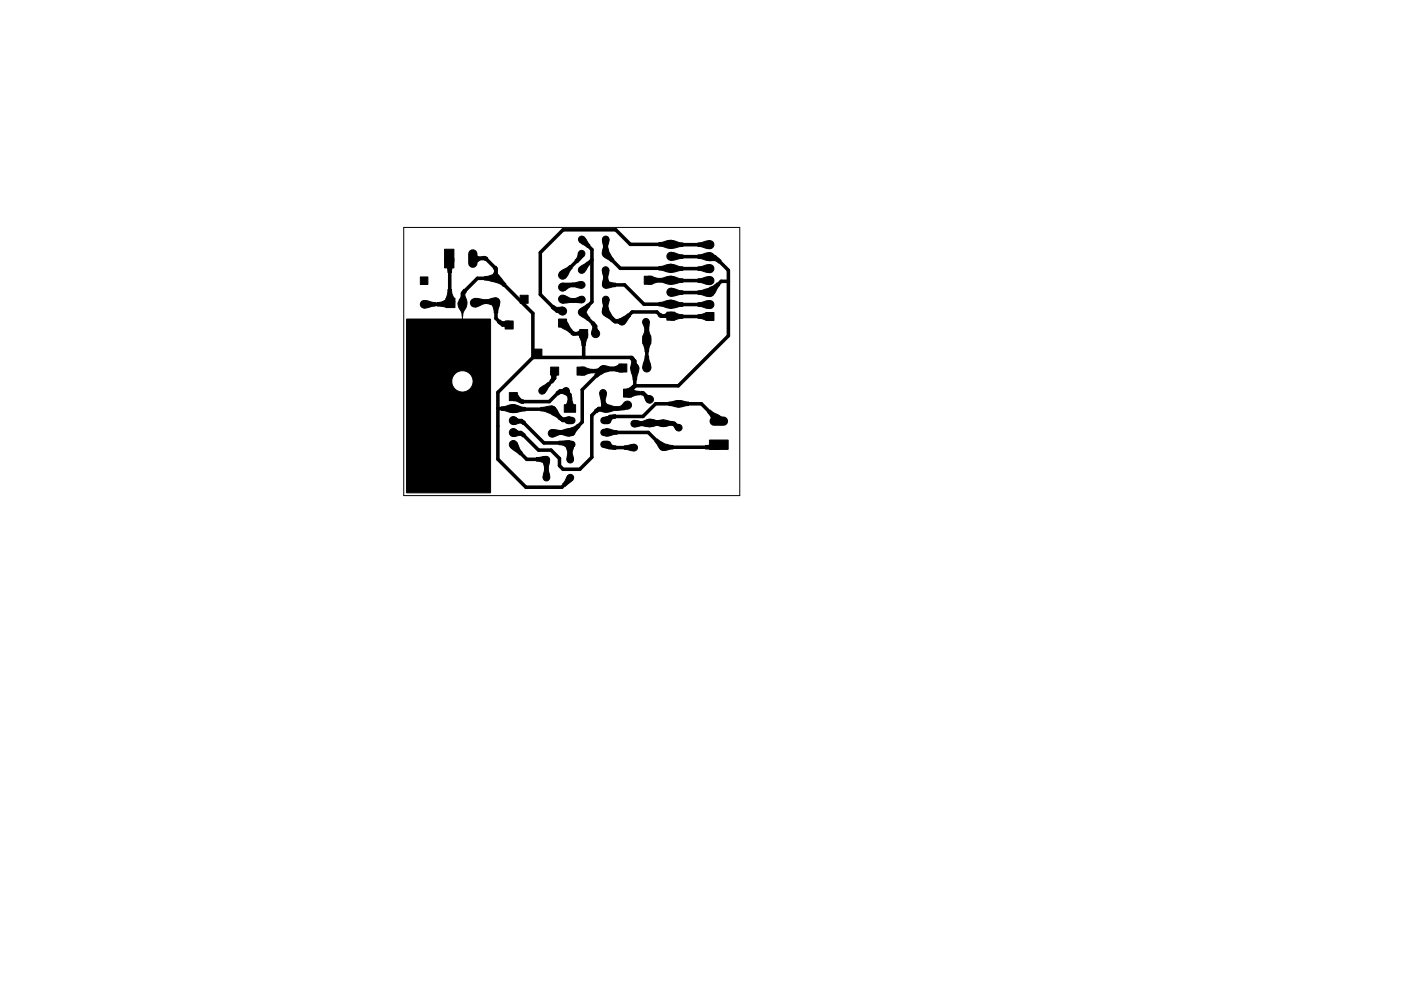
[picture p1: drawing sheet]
<svg xmlns="http://www.w3.org/2000/svg" width="297mm" height="210mm" viewBox="0 0 297 210" stroke-linecap="round" stroke-linejoin="round" font-family="sans-serif">
<path d="M85.6 48.3h71.2v56.9h-71.2zM98 64.3v4.1" fill="none" stroke="#000" stroke-width=".21"/>
<g fill="#000" stroke="#000" stroke-width=".21">
<path d="M89.1 58.8h1.6v1.6h-1.6zM94.3 52.9h1.9v3.9h-1.9zM94.3 55l.9-.6 1 .5-.5 2.9h-.7l-.1-.8zM99.8 54.9l1.1-.7 .5 .3h.5a1.27 1.27 0 0 1 1.5 .3l-.5 .5-.2-.2a1.44 1.44 0 0 0-1.6 .5l-.9 .2zM105.1 56.5l.3 .4v1.1l.3 .4-.5 1-.8-.4 .1-.7a.89 .89 0 0 0 .1-1.3zM102.8 58.7l2.3-.5 .5 .8-.4 .8h-.6l-1.8-.4zM104.8 58.8l.9-.4 1.6 1.9-.6 .5-.6-.6-1.3-.5zM118.7 57.8l2.1-1.5 .5 .6-1.4 2.1-.9-.3zM121.3 60.1l2-.4 .4 .8-.4 .6h-.6l-1.4-.3zM122.6 53.7l.8-.2 .4 .8-1.4 1.5-.5-.6 .5-.6zM123.1 50.5l.7-.2 .4 .4 .9 1.3-.5 .5-1.7-1.2zM122.8 56.8l1.7-1.2 .6 .5-1.3 1.7-.7-.3z"/>
<path d="M127.7 57.3l.7-.4 .7 .4-.3 2.1h-.8zM127.7 50.8l.7-.4 .7 .4-.3 2.1h-.8zM128.4 59.7l2.1 .4v.7l-2.1 .3-.3-.7zM128 51.7h.8l.3 1.5v.6l-.7 .4-.7-.4zM128 58.4h.8l.3 1.5v.5l-.7 .4-.7-.4zM128.1 53.6l.8-.3 1.2 1.7-.5 .6-1.3-1-.4-.3zM137.4 58.6l2.6 .5v.7l-2.6 .5-.4-.8zM136.6 58.6h1.7v1.7h-1.7zM139.7 51.5l2.5-.5 .5 .8-.5 .9h-.5l-2-.5zM139.7 59.1l2.5-.5 .5 .9-.5 .8h-.4l-2.1-.5zM139.7 56.5l2.5-.4 .5 .8-.5 .9-.5-.1-2-.4zM142.3 53.5l2.5 .6v.7l-2.6 .4-.4-.9z"/>
<path d="M142.3 51l2.5 .5v.8l-2.6 .4-.4-.9zM142.3 58.6l2.5 .6v.7l-2.6 .4-.4-.9zM142.3 56.1l2.5 .5v.8l-2.6 .4-.4-.9zM148 54.1l2.5-.5 .4 .9-.4 .8h-.6l-1.9-.5zM148 51.5l2.5-.4 .4 .8-.4 .9-.6-.1-1.9-.4zM148 59.2l2.5-.5 .4 .8-.4 .9-.6-.1-1.9-.4zM148 56.6l2.5-.5 .4 .9-.4 .8h-.6l-1.9-.4zM150.1 54.5l1-.6 1.8 1.4-.5 .5-.7-.5h-1.2zM89.9 63.8l2.4 .4v.7l-2.4 .5-.4-.8zM94.6 63.3h1.9v2h-1.9zM95 61.4h.7l.1 .9 .6 1.8-.8 .6-1-.4zM92.7 64.2l1-.2 1.5-.6 .8 .7-.5 1.1-2.8-.3z"/>
<path d="M98.4 61.4l.5 .5a1.2 1.2 0 0 0 0 1.6l.1 .8-1 .4-.6-1.1 .4-.6 .2-1.1zM97.1 64.3l.9-.5 1 .5-.3 1.1a2.78 2.78 0 0 0-.6 1.7h-.1a3 3 0 0 0-.7-1.9zM100.6 63.3l2.8 .3v.8l-.9 .1-1.7 .7-.7-.8zM86.2 67.7h17.7l.1 .1v36.7h-17.8v-23.6h9.6a2.26 2.26 0 0 0 3.3 2 2.26 2.26 0 0 0 .2-3.8 2.26 2.26 0 0 0-3.5 1.5v.3h-9.6zM102.8 63.6l2.3-.4 .5 .8-.4 .8h-.6l-1.8-.4zM104.4 64l.8-.4 .8 .4-.5 2.4h-.7zM105.5 68.4l.5-.5 .6 .3 1.3-.1 .5 .9-1.1 .6zM107.1 68.1h1.7v1.7h-1.7zM110.3 62.6h1.7v1.7h-1.7zM113.2 74.1h1.7v1.7h-1.7zM116.8 77.9h1.7v1.7h-1.7zM116.9 65.3l.5-.5 .7 .4h1.2l.4 .8-1 .6z"/>
<path d="M116.8 78.7l.8-.4 .6 1-1.1 1.9-.5-.5a1.32 1.32 0 0 0 .2-1.6zM118.9 63.3l.7-.6 1.3 .6 .9 .1v.7l-2.5 .2zM119 68.2l.9-.3 .3 .3 1.1 1.9-.5 .5-2.1-1.4zM118.4 67.7h1.7v1.7h-1.7zM119.3 60.1h2.4v.7l-.9 .1-1 .7-.9-.4zM122.3 77.9h1.7v1.7h-1.7zM121.3 63.4l.7-.1 1.2-.4 .5 .5-.3 .8h-.4l-1.7-.1zM123.2 77.9l2.5 .5v.7l-2.5 .5-.4-.9zM121 70.8l.6-.5 .6 .3 1.5-.7 .5 .9-1.1 .6-.5-.3h-1.1zM123.1 66l.7-.3 .3 .4 1 1.4-.6 .5-1.7-1.3zM122.9 70.8l.8-.4 .9 .4-.5 2.5h-.7zM122.8 65.7l1.7-1.2 .6 .5-1.3 1.7-.7-.2z"/>
<path d="M122.9 69.9h1.7v1.7h-1.7zM125.9 68.3l1 1.9-.6 1-.9-.4 .1-.6a1.15 1.15 0 0 0-.2-1.4zM125.9 78.4l.7-.1 .5-.3a.38 .38 0 0 1 .6-.1l.4 .2-.2 .9-2 .1zM127.9 77.6l2.1 .3v.8l-2.1 .3-.4-.7zM127.4 77.8l.7 .2 .3 .8-1.7 1.2-.6-.5zM127.8 63.5l.7-.3 .6 .4-.3 2h-.8zM128 64.1h.8l.3 1.5v.6l-.7 .4-.7-.4zM128.1 66l.8-.3 1.2 1.8-.5 .5-1.3-1-.4-.3zM130.2 67.6l.6 .2 1.1-.2 .3 .7-.8 .5-.4-.3-.9-.1-.4-.3zM129.5 77.9l.8-.1 1.5-.6 .7 .8-.4 .9h-.3l-2.3-.2zM131.2 77.2h1.7v1.7h-1.7zM131.4 67.7l1.7-1.1 .6 .5-1.3 1.7-.8-.3z"/>
<path d="M133.6 76.1l.5-.5 1.1 1.9-.6 1-.9-.4 .2-1.4zM133.7 78.1l.9-.5 .8 .5-.4 2.5h-.8zM136.3 68.4l.6-.5 .8 .4-.2 2h-.7zM136.8 75.5h.7l.4 2 .1 .6-.9 .4-.8-.4zM136.8 69.6h.7l.4 1.9 .1 .6-.9 .4-.8-.4zM136.3 71.3h1.7v1.7h-1.7zM136.3 72.1l.8-.4 .9 .4-.5 2.5h-.7zM140.1 66.5l.6 .3 1.5-.6 .5 .9-1.1 .6-.5-.3-1-.1-.5-.3zM139.7 64.2l2.5-.5 .5 .8-.5 .9h-.5l-2-.5zM142.3 61.2l2.5 .5v.7l-2.6 .4-.4-.8zM142.3 66.2l2.5 .6v.7l-2.6 .4-.4-.9zM142.3 63.7l2.5 .5v.8l-2.6 .4-.4-.9z"/>
<path d="M141.4 66.2h1.7v1.7h-1.7zM148 66.8l2.5-.5 .4 .9-.4 .8h-.6l-1.9-.5zM148 64.2l2.5-.4 .4 .8-.4 .9-.6-.1-1.9-.4zM148 61.7l2.5-.5 .4 .9-.4 .8h-.6l-1.9-.5zM149.7 66.3h1.7v1.7h-1.7zM149.9 61.5l2.2-1.5 .5 .5-1.5 2.2-.9-.3zM108 83.3h1.7v1.7h-1.7zM106.3 86.3l2.5-.5 .5 .9-.5 .8h-.5l-2-.4zM108.9 83.3h.1a1.8 1.8 0 0 1 1.2 1.2l.8 .3v.8l-2.2-.6-.4-.9zM109 85.9l2.4 .5v.8l-2.6 .3-.4-.9zM108.4 89.2l1-.6 .5 .4 1 .2 .5 .3-.5 .6-.7-.3-1.4 .3zM108.4 91.8l1-.6 2 1-.6 .5-.6-.3-1.4 .2z"/>
<path d="M108.6 94l1-.1 .6 1.5 .5 .6-.5 .5-2-1.6zM113.7 97.1l2.1-.3 .4 .8-.5 .6h-.3l-1.7-.4zM115.1 97.6l.7-.4 .7 .3-.3 2.1h-.7zM114.4 82.4l1.7-1.2 .6 .5-1.3 1.7-.7-.2zM115.5 99.3h.7l.3 1.4v.6l-.6 .4-.7-.4zM114.7 86.4l2.3-.3 .4 .9-.5 .7h-.2l-2-.5zM117 91.1l2.4 .3v.7l-.7 .1-1.5 .5-.5-.7zM116.8 86.7l.8-.3 .4 .4 1 1.6-.5 .5-2-1.4zM118.4 88.9l.6-.6 .1 .1a2.2 2.2 0 0 0 1.7 0l.4 .8-.9 .6zM117.9 83.2l1.6-.8 .9 .5-.4 .7-1.1-.1-.5 .3zM119.6 85.9h2.4v1.6h-2.4zM119.8 82.7l.9 .2 .5 1.8h-.7l-.2-.6-.8-.7z"/>
<path d="M118.5 93.6l2.3-.1 .4 .9-.7 .6-1.2-.6-.8-.1zM120 94.3l.8-.4 .8 .4-.4 2.4h-.7zM120.5 84.3h.7l.4 1.8v.6l-.8 .4-.8-.4zM120.5 95.4h.7l.3 1.6 .1 .5-.7 .4-.7-.4zM118.4 91.4l2.4-.5 .4 .8-.4 .8h-.5l-1.9-.4zM120.5 91l1.3-.5 .6-.5 .6 .6-1.6 1.7-.9-.4zM127.2 83.4l.7-.4 .7 .4-.4 2h-.7zM127.5 84.5h.7l.2 .9 .6 .7-.3 .9-1-.3zM128.5 91l2.3 .4v.7l-2.3 .4-.4-.8zM128.5 85.9l2.3 .4v.7l-2.3 .5-.4-.8zM126.1 87l1.8-.9 1 .6-.4 .8-1.3-.3-.6 .4zM128.2 94l.8-.3 .8 .8 .8 .1v.7l-2.1-.2z"/>
<path d="M128.5 88.4l2-.4v.7l-.7 .2-.8 .9-.8-.3zM132.2 82.6h1.7v1.7h-1.7zM130.8 86.3h.2a1.88 1.88 0 0 0 1.5-1l.8 .3-.3 1.2-2.2 .2zM133 82.6l2.6 .4v.8l-2.6 .4-.4-.8zM132.8 82.6l.7-.3 .8-.7 .5 .5-.6 .8-.3 .8h-1.2zM132.4 94.6l2.1-.3 .3 .7-.3 .7-.6-.1-1.5-.3zM134.4 89.2l2.2 .3v.8l-2.1 .3-.4-.7zM135.9 83l.7 .3a1.36 1.36 0 0 0 1.1 .7l.3 1-.8 .3-.4-.6a.85 .85 0 0 0-.9-.9zM135.4 89.5l.7-.1 1.5-.4 .5 .7-.4 .8h-.3l-2-.2zM137.7 88.9l2.4 .5v.7l-2.4 .4-.4-.8zM138.9 93.7l.5-.5 1.3 .9 .4 .3-.3 .7-.7 .3zM140.6 89.1l2.1 .3v.8l-2.1 .3-.4-.7z"/>
<path d="M140.6 94.2l2.1 .3v.8l-2.1 .3-.4-.7zM138.5 89.4l2.1-.3 .3 .7-.4 .7-.4-.1-1.6-.3zM142.2 89.4l1.7 .7 .3 .9-.8 .2-.6-.9-.6-.1zM143.9 85l2.1 .3v.7l-2.1 .4-.3-.7zM141.8 85.3l2.1-.3 .4 .7-.4 .7-.6-.1-1.5-.3zM150.6 87l2.5 1.7-.4 1-1 .4-.3-.4-.8-1.5-.6-.7zM149.6 94.5l1-.2 1.3-.8 .9 .6-.4 1.2h-2.8zM150.4 93.4h4v1.9h-4zM120.3 101h.8l.3 .8-1.6 1.4-.5-.5z"/>
<circle cx="105.2" cy="59" r=".8"/>
<circle cx="119.3" cy="58.4" r=".85"/>
<circle cx="123.3" cy="53.8" r=".7"/>
<circle cx="123.3" cy="57.3" r=".7"/>
<circle cx="123.3" cy="50.8" r=".7"/>
<circle cx="128.4" cy="57.3" r=".7"/>
<circle cx="128.4" cy="53.8" r=".7"/>
<circle cx="128.4" cy="50.8" r=".7"/>
<circle cx="142.2" cy="54.4" r=".85"/>
<circle cx="142.2" cy="56.9" r=".85"/>
<circle cx="142.2" cy="51.8" r=".85"/>
<circle cx="142.2" cy="59.5" r=".85"/>
<circle cx="150.5" cy="51.9" r=".85"/>
<circle cx="150.5" cy="57" r=".85"/>
<circle cx="150.5" cy="54.5" r=".85"/>
<circle cx="150.5" cy="59.5" r=".85"/>
<circle cx="89.9" cy="64.6" r=".8"/>
<circle cx="105.2" cy="64" r=".8"/>
<circle cx="119.3" cy="60.9" r=".85"/>
<circle cx="119.3" cy="66" r=".85"/>
<circle cx="119.3" cy="63.5" r=".85"/>
<circle cx="123.3" cy="66.2" r=".7"/>
<circle cx="123.3" cy="60.4" r=".7"/>
<circle cx="123.4" cy="63.5" r=".7"/>
<circle cx="126.3" cy="70.8" r=".85"/>
<circle cx="127.9" cy="78.3" r=".7"/>
<circle cx="128.4" cy="66.2" r=".7"/>
<circle cx="128.4" cy="60.4" r=".7"/>
<circle cx="128.4" cy="63.5" r=".7"/>
<circle cx="131.9" cy="68.3" r=".7"/>
<circle cx="134.6" cy="78.1" r=".85"/>
<circle cx="137" cy="68.3" r=".7"/>
<circle cx="137.1" cy="78.1" r=".85"/>
<circle cx="142.2" cy="64.5" r=".85"/>
<circle cx="142.2" cy="62" r=".85"/>
<circle cx="150.5" cy="64.6" r=".85"/>
<circle cx="150.5" cy="62.1" r=".85"/>
<circle cx="108.8" cy="89.2" r=".85"/>
<circle cx="108.8" cy="86.7" r=".85"/>
<circle cx="108.8" cy="91.8" r=".85"/>
<circle cx="108.8" cy="94.3" r=".85"/>
<circle cx="114.9" cy="82.9" r=".7"/>
<circle cx="115.8" cy="97.5" r=".7"/>
<circle cx="117" cy="91.9" r=".8"/>
<circle cx="117" cy="86.9" r=".8"/>
<circle cx="120" cy="82.9" r=".7"/>
<circle cx="120.9" cy="97.5" r=".7"/>
<circle cx="127.9" cy="83.4" r=".7"/>
<circle cx="133" cy="85.9" r=".85"/>
<circle cx="134.5" cy="95" r=".7"/>
<circle cx="134.5" cy="89.9" r=".7"/>
<circle cx="137.7" cy="84.7" r=".8"/>
<circle cx="137.7" cy="89.7" r=".8"/>
<circle cx="140.6" cy="89.8" r=".7"/>
<circle cx="140.6" cy="94.9" r=".7"/>
<circle cx="143.9" cy="85.7" r=".7"/>
<circle cx="143.9" cy="90.7" r=".7"/>
<circle cx="115.8" cy="101.3" r=".7"/>
<circle cx="120.9" cy="101.3" r=".7"/>
</g>
<path d="M100.2 53.9v1.9M151.4 89.4h2" fill="none" stroke="#000" stroke-width="2"/>
<path d="M120.4 89.2h.8M120.4 91.7h.8M120.4 94.3h.8M128.1 89.2h.8M128.1 91.7h.8M128.1 94.3h.8M128.1 86.7h.8" fill="none" stroke="#000" stroke-width="1.6"/>
<path d="M98 64.2v.1M100.6 64.2v.1" fill="none" stroke="#000" stroke-width="1.9"/>
<g fill="none" stroke="#000" stroke-width=".75">
<path d="M95.2 54.9l.2 9.2 .1 .2-.3 .3h-5.3M100.2 54.9h2.8l2.2 2.1v2M105.2 59h.3l7.5 7.5v9.3M105.2 59h-4l-3.2 3.2v2.1M123.3 53.8v.5l-4 4.1M123.3 50.8l2.2 2.2v11.1l-2.2 2.1 3 3v1.6M125.5 55.1l-2.2 2.2M128.4 57.3v3.1h4l4.1 4.1 14 .1M128.4 50.8v3l3.1 3.1 19 .1M137.4 59.5h13.1M142.2 54.4l9.3 .1 2.9 2.8v13.9l-10.6 10.7h-9.2M150.5 51.9l-16.9-.1-3-3h-11.2l-4.8 4.8v8.9l3.5 3.5h1.2"/>
<path d="M154.4 59.7h-1.5l-2.4 2.4-8.3-.1M98 68.4l-.2 .3M100.6 64.3l.2-.3h4.4v3.6l1.4 1.4h1.3M113 75.8l-7.4 7.5v7.1M113 75.8h20.8l.8 .8v5.3M117.6 78.7v1.6l-2.7 2.6M119.3 68.5l2.2 2.3h2.2l.1 5M119.3 63.5l.3 .2h3.6l.2-.2M123.2 78.7h4.2M123.3 60.4h-3.5l-.5 .5M128.4 63.5v2.7l2 2.1h1.6l2-2.1h5.3l.9 .9 10.3 .1M132.1 78.1l-.2 .2h-4l-4.5 4.4v6.8l-2.2 2.2h-4l-.2 .2"/>
<path d="M137 68.3l.1 .1v9.7M105.6 90.5v6.9l5.9 6h7.6l1.8-1.8v-.3M105.6 86.6l.1 .1h3.1l.2 .1h7.9l2.4 2.4h1.5M108.8 89.2h1.8l4.7 4.8h5.2l.3 .3 .1 3.2M108.8 84.1h.8l1 1.1h5.9l2.2-2.3h1.3l.8 .8v3M108.8 94.3v.3l2.9 2.9 4.1 .1v3.7M127.9 83.4v2.7l.6 .6M128.5 91.7h8.9l3.2 3.2h11.3l.5-.5M128.5 89.2l.8-.8h7l2.7-2.7h9.7l3.7 3.7M128.5 94.3l.6 .7h5.4M133 85.9l-.7 .8h-5.4l-1.4 1.4v8.9l-2.6 2.6h-3.5l-.8-.8v-1.5l-1.8-1.8h-2.6l-3.8-3.7h-1.6M134.5 89.9h3.1l.1-.2 5.3 .1 .9 .9"/>
<path d="M134.6 81.9l-1.6 1.5h3.4l1.3 1.3"/>
</g>
</svg>
